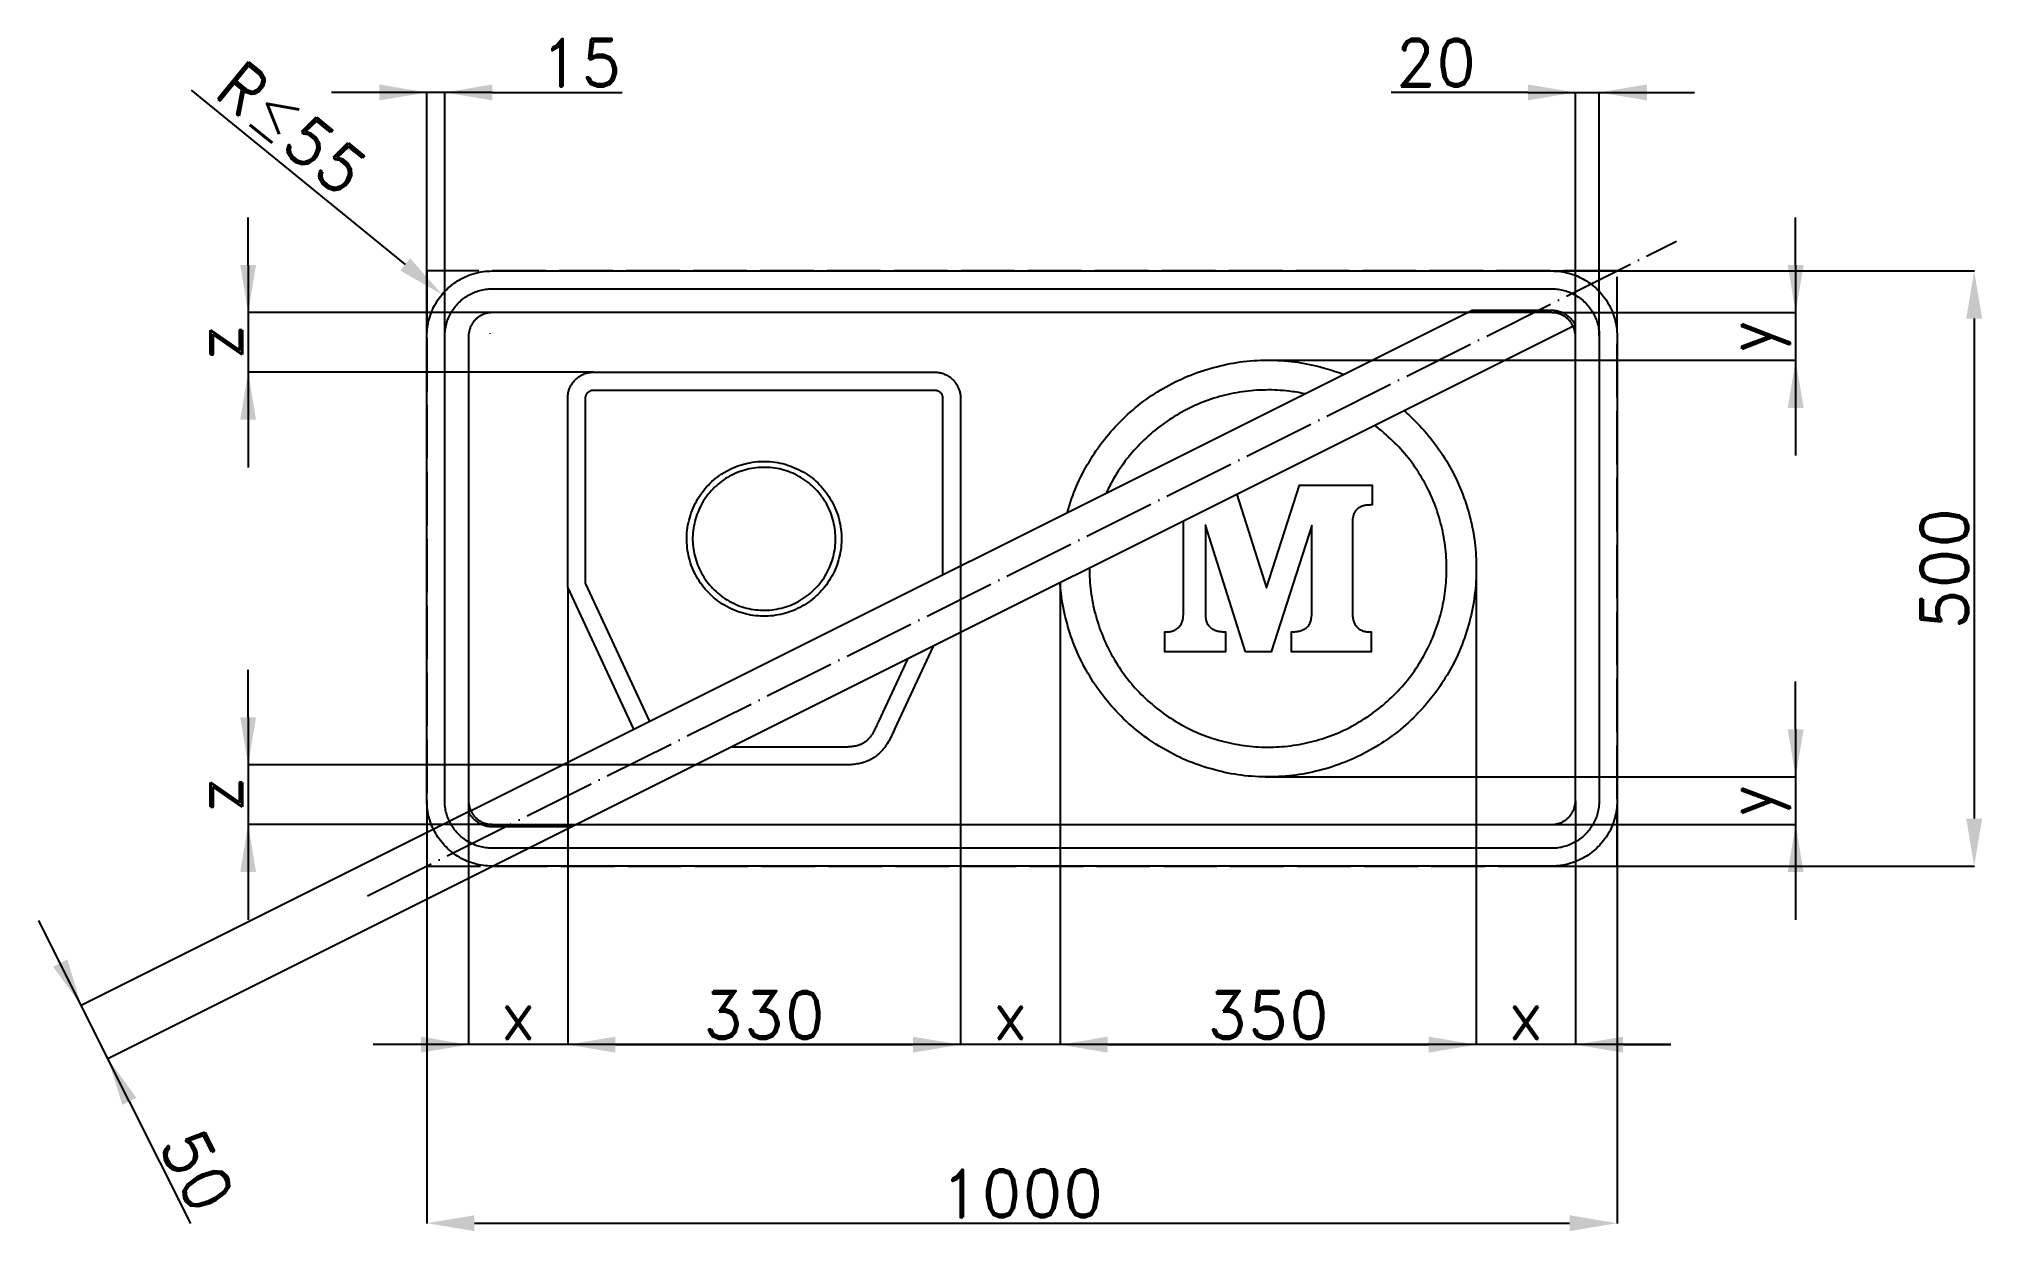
# Model space of a CAD drawing. Header units: millimetres. Extents: x -326 to 1307, y -307 to 695.
import ezdxf

# ---------------------------------------------------------------- set-up
doc = ezdxf.new("R2010")
doc.units = ezdxf.units.MM
doc.header["$LTSCALE"] = 5
doc.linetypes.add('ACAD_ISO02W100', pattern=[15, 12, -3])
doc.linetypes.add('ACAD_ISO04W100', pattern=[30, 24, -3, 0, -3])
doc.layers.add('Kóty', color=2, linetype='Continuous')
doc.layers.add('Značka', color=7, linetype='Continuous')
doc.styles.get("Standard").update_dxf_attribs({"font": 'romand.shx', "height": 40})
doc.dimstyles.get("Standard").update_dxf_attribs({"dimtxt": 40, "dimasz": 40, "dimexe": 0.18, "dimexo": 0.0625, "dimgap": 5, "dimtad": 1, "dimdec": 0, "dimzin": 0, "dimdsep": 46, "dimtxsty": 'Standard', "dimcen": 0.09, "dimadec": 0, "dimazin": 0, "dimtfac": 1, "dimtdec": 0, "dimtofl": 0, "dimtmove": 0, "dimatfit": 3, "dimfxl": 1, "dimtolj": 1, "dimtzin": 0, "dimarcsym": 0})

msp = doc.modelspace()

# ---------------------------------------------------------------- texts
at = {"layer": 'Kóty', "char_height": 40, "attachment_point": 5}
for s, insert in [('\\A1;15', (129.5, 675)), ('\\A1;20', (847.6, 675)), ('\\A1;x', (76.7, -125))]:
    msp.add_mtext(s, dxfattribs=dict(at, insert=insert))
for s, insert, rotation in [('\\A1;R{\\A0;≤}55', (-113.4, 619.9), 320.8489), ('\\A1;z', (-175.2, 440), 90), ('\\A1;y', (1118.3, 445), 90), ('\\A1;z', (-175.2, 60), 90), ('\\A1;y', (1118.3, 55), 90), ('\\A1;50', (-193, -255.7), 296.5651)]:
    msp.add_mtext(s, dxfattribs=dict(at, insert=insert, rotation=rotation))

# ---------------------------------------------------------------- blocks, each defined once
blk = doc.blocks.new('*D0')
at = {"layer": 'Defpoints', "color": 0, "transparency": 16777216}
for p in [(0, 55), (1000, 55), (1000, -300)]:
    blk.add_point(p, dxfattribs=at)
at = {"layer": 'Kóty', "color": 0, "lineweight": -2, "transparency": 16777216}
for p, q in [((0, 54.9), (0, -300.2)), ((1000, 54.9), (1000, -300.2)), ((40, -300), (960, -300))]:
    blk.add_line(p, q, dxfattribs=at)
at = {"layer": 'Kóty', "color": 0, "transparency": 16777216}
for points in [[(40, -293.3), (40, -306.7), (0, -300)], [(960, -293.3), (960, -306.7), (1000, -300)]]:
    blk.add_solid(points, dxfattribs=at)
at = {"layer": 'Kóty', "color": 0, "transparency": 16777216, "insert": (500, -275), "char_height": 40, "attachment_point": 5}
blk.add_mtext('\\A1;1000', dxfattribs=at)
blk = doc.blocks.new('*D1')
at = {"layer": 'Defpoints', "color": 0, "transparency": 16777216}
for p in [(945, 500), (945, 0), (1300, 0)]:
    blk.add_point(p, dxfattribs=at)
at = {"layer": 'Kóty', "color": 0, "lineweight": -2, "transparency": 16777216}
for p, q in [((945.1, 500), (1300.2, 500)), ((1300, 460), (1300, 40)), ((945.1, 0), (1300.2, 0))]:
    blk.add_line(p, q, dxfattribs=at)
at = {"layer": 'Kóty', "color": 0, "transparency": 16777216}
for points in [[(1293.3, 460), (1306.7, 460), (1300, 500)], [(1293.3, 40), (1306.7, 40), (1300, 0)]]:
    blk.add_solid(points, dxfattribs=at)
at = {"layer": 'Kóty', "color": 0, "transparency": 16777216, "insert": (1275, 250), "char_height": 40, "attachment_point": 5, "rotation": 90}
blk.add_mtext('\\A1;500', dxfattribs=at)
blk = doc.blocks.new('*D2')
at = {"layer": 'Defpoints', "color": 0, "transparency": 16777216}
for p in [(448.3, 278.9), (118.3, 234.3), (448.3, -150)]:
    blk.add_point(p, dxfattribs=at)
at = {"layer": 'Kóty', "color": 0, "lineweight": -2, "transparency": 16777216}
for p, q in [((448.3, 278.8), (448.3, -150.2)), ((118.3, 234.2), (118.3, -150.2)), ((158.3, -150), (408.3, -150))]:
    blk.add_line(p, q, dxfattribs=at)
at = {"layer": 'Kóty', "color": 0, "transparency": 16777216}
for points in [[(158.3, -143.3), (158.3, -156.7), (118.3, -150)], [(408.3, -143.3), (408.3, -156.7), (448.3, -150)]]:
    blk.add_solid(points, dxfattribs=at)
at = {"layer": 'Kóty', "color": 0, "transparency": 16777216, "insert": (283.3, -125), "char_height": 40, "attachment_point": 5}
blk.add_mtext('\\A1;330', dxfattribs=at)
blk = doc.blocks.new('*D3')
at = {"layer": 'Defpoints', "color": 0, "transparency": 16777216}
for p in [(448.3, 278.9), (532, 238.1), (532, -150)]:
    blk.add_point(p, dxfattribs=at)
at = {"layer": 'Kóty', "color": 0, "lineweight": -2, "transparency": 16777216}
for p, q in [((448.3, 278.8), (448.3, -150.2)), ((532, 238), (532, -150.2)), ((408.3, -150), (368.3, -150)), ((572, -150), (612, -150))]:
    blk.add_line(p, q, dxfattribs=at)
at = {"layer": 'Kóty', "color": 0, "transparency": 16777216}
for points in [[(408.3, -143.3), (408.3, -156.7), (448.3, -150)], [(572, -143.3), (572, -156.7), (532, -150)]]:
    blk.add_solid(points, dxfattribs=at)
at = {"layer": 'Kóty', "color": 0, "transparency": 16777216, "insert": (490.2, -125), "char_height": 40, "attachment_point": 5}
blk.add_mtext('\\A1;x', dxfattribs=at)
blk = doc.blocks.new('*D4')
at = {"layer": 'Defpoints', "color": 0, "transparency": 16777216}
for p in [(881.7, 247.7), (532, 238.1), (881.7, -150)]:
    blk.add_point(p, dxfattribs=at)
at = {"layer": 'Kóty', "color": 0, "lineweight": -2, "transparency": 16777216}
for p, q in [((881.7, 247.6), (881.7, -150.2)), ((532, 238), (532, -150.2)), ((572, -150), (841.7, -150))]:
    blk.add_line(p, q, dxfattribs=at)
at = {"layer": 'Kóty', "color": 0, "transparency": 16777216}
for points in [[(572, -143.3), (572, -156.7), (532, -150)], [(841.7, -143.3), (841.7, -156.7), (881.7, -150)]]:
    blk.add_solid(points, dxfattribs=at)
at = {"layer": 'Kóty', "color": 0, "transparency": 16777216, "insert": (706.8, -125), "char_height": 40, "attachment_point": 5}
blk.add_mtext('\\A1;350', dxfattribs=at)
blk = doc.blocks.new('*D5')
at = {"layer": 'Defpoints', "color": 0, "transparency": 16777216}
for p in [(881.7, 247.6), (965, 55), (965, -150)]:
    blk.add_point(p, dxfattribs=at)
at = {"layer": 'Kóty', "color": 0, "lineweight": -2, "transparency": 16777216}
for p, q in [((881.7, 247.6), (881.7, -150.2)), ((965, 54.9), (965, -150.2)), ((841.7, -150), (801.7, -150)), ((1005, -150), (1045, -150))]:
    blk.add_line(p, q, dxfattribs=at)
at = {"layer": 'Kóty', "color": 0, "transparency": 16777216}
for points in [[(841.7, -143.3), (841.7, -156.7), (881.7, -150)], [(1005, -143.3), (1005, -156.7), (965, -150)]]:
    blk.add_solid(points, dxfattribs=at)
at = {"layer": 'Kóty', "color": 0, "transparency": 16777216, "insert": (923.3, -125), "char_height": 40, "attachment_point": 5}
blk.add_mtext('\\A1;x', dxfattribs=at)

# ---------------------------------------------------------------- dimensions: what is measured, and where the dimension line sits
at = {"layer": 'Kóty'}
dim = msp.add_linear_dim(base=(1300, 0), p1=(945, 500), p2=(945, 0), angle=90, dimstyle='Standard', dxfattribs=at)
dim.commit()
dim.dimension.update_dxf_attribs({"geometry": '*D1', "text_midpoint": (1275, 250)})
for base, p1, p2, picture, middle in [((448.3, -150), (118.3, 234.3), (448.3, 278.9), '*D2', (283.3, -125)), ((881.7, -150), (532, 238.1), (881.7, 247.7), '*D4', (706.8, -125)), ((1000, -300), (0, 55), (1000, 55), '*D0', (500, -275))]:
    dim = msp.add_linear_dim(base=base, p1=p1, p2=p2, dimstyle='Standard', dxfattribs=at)
    dim.commit()
    dim.dimension.update_dxf_attribs({"geometry": picture, "text_midpoint": middle})
for base, p1, p2, picture, middle in [((532, -150), (448.3, 278.9), (532, 238.1), '*D3', (490.2, -125)), ((965, -150), (881.7, 247.6), (965, 55), '*D5', (923.3, -125))]:
    dim = msp.add_linear_dim(base=base, p1=p1, p2=p2, text='x', dimstyle='Standard', dxfattribs=at)
    dim.commit()
    dim.dimension.update_dxf_attribs({"geometry": picture, "text_midpoint": middle})

# ---------------------------------------------------------------- linework, layer by layer
at = {"layer": 'Kóty'}
for p, q in [((-197.9, 651.8), (-18.2, 505.5)), ((55, 650), (-80, 650)), ((0, 445.1), (0, 650.2)), ((15, 445.1), (15, 650.2)), ((55, 650), (164, 650)), ((925, 650), (810.2, 650)), ((925, 650), (1065, 650)), ((965, 445.1), (965, 650.2)), ((985, 445.1), (985, 650.2)), ((-150.2, 505), (-150.2, 545)), ((1150, 505), (1150, 545)), ((-150.2, 505), (-150.2, 335)), ((1150, 505), (1150, 345)), ((54.9, 465), (-150.4, 465)), ((945.1, 465), (1150.2, 465)), ((53.1, 447.3), (53.3, 447.3)), ((53.2, 447.2), (53.2, 447.4)), ((709, 425), (1150.2, 425)), ((140, 415), (-150.4, 415)), ((118.3, 234.2), (118.3, -150.2)), ((-150.2, 125), (-150.2, 165)), ((1150, 115), (1150, 155)), ((-150.2, 125), (-150.2, -45)), ((1150, 115), (1150, -45)), ((225.8, 85), (-150.4, 85)), ((704.4, 75), (1150.2, 75)), ((35, 54.9), (35, -150.2)), ((35.1, 45.5), (-290.4, -117.2)), ((121.9, 33), (-268, -162)), ((54.9, 35), (-150.4, 35)), ((945.1, 35), (1150.2, 35)), ((-250, -197.7), (-326, -45.6)), ((1045, -150), (-45, -150)), ((158.3, -150), (198.3, -150)), ((-250, -197.7), (-198.6, -300.3))]:
    msp.add_line(p, q, dxfattribs=at)
msp.add_arc((53.2, 447.3), 52.1, 127.6492, 141.0469, dxfattribs=at)
for points in [[(-40, 656.7), (-40, 643.3), (0, 650)], [(55, 656.7), (55, 643.3), (15, 650)], [(925, 656.7), (925, 643.3), (965, 650)], [(1025, 656.7), (1025, 643.3), (985, 650)], [(-14, 510.6), (-22.4, 500.3), (12.8, 480.2)], [(-156.8, 505), (-143.5, 505), (-150.2, 465)], [(1143.3, 505), (1156.7, 505), (1150, 465)], [(1143.3, 385), (1156.7, 385), (1150, 425)], [(-156.8, 375), (-143.5, 375), (-150.2, 415)], [(-156.8, 125), (-143.5, 125), (-150.2, 85)], [(1143.3, 115), (1156.7, 115), (1150, 75)], [(-156.8, -5), (-143.5, -5), (-150.2, 35)], [(1143.3, -5), (1156.7, -5), (1150, 35)], [(-302.1, -78.4), (-314.1, -84.4), (-290.2, -117.2)], [(-5, -143.3), (-5, -156.7), (35, -150)], [(158.3, -143.3), (158.3, -156.7), (118.3, -150)], [(-244, -194.7), (-255.9, -200.6), (-267.9, -161.9)]]:
    msp.add_solid(points, dxfattribs=at)
at = {"layer": 'Značka', "color": 6, "linetype": 'ACAD_ISO04W100', "ltscale": 0.5}
msp.add_lwpolyline([(-50, -25), (1050, 525)], dxfattribs=at)
at = {"layer": 'Značka', "color": 7, "linetype": 'ACAD_ISO02W100', "ltscale": 0.75}
msp.add_lwpolyline([(0, 0), (1000, 0), (1000, 500), (0, 500)], close=True, dxfattribs=at)
at = {"layer": 'Značka', "color": 5}
for points in [[(55, 0), (54.8, 0), (54.6, 0, -0.03218), (47.5, 0.5, -0.035443), (40.5, 1.9, -0.036267), (33.7, 4.2, -0.03442), (27.4, 7.4, -0.033722), (21.4, 11.4, -0.034085), (16.1, 16.1, -0.034209), (11.4, 21.4, -0.034229), (7.4, 27.4, -0.034044), (4.3, 33.7, -0.033412), (1.9, 40.5, -0.034127), (0.5, 47.5, -0.036745), (0, 54.6), (0, 54.8), (0, 55), (0, 445), (0, 445.2), (0, 445.4, -0.03218), (0.5, 452.5, -0.035443), (1.9, 459.5, -0.036267), (4.2, 466.3, -0.03442), (7.4, 472.6, -0.033724), (11.4, 478.6, -0.034088), (16.1, 483.9, -0.034206), (21.4, 488.6, -0.034232), (27.4, 492.6, -0.034049), (33.7, 495.7, -0.033416), (40.5, 498.1, -0.034129), (47.5, 499.5, -0.036747), (54.6, 500), (54.8, 500), (55, 500), (945, 500), (945.2, 500), (945.4, 500, -0.032179), (952.5, 499.5, -0.035446), (959.5, 498.1, -0.036264), (966.3, 495.8, -0.034421), (972.6, 492.6, -0.033716), (978.6, 488.6, -0.034086), (983.9, 483.9, -0.034212), (988.6, 478.6, -0.034226), (992.6, 472.6, -0.034042), (995.7, 466.3, -0.033411), (998, 459.5, -0.034124), (999.5, 452.5, -0.036743), (1000, 445.4), (1000, 445.2), (1000, 445), (1000, 55), (1000, 54.8), (1000, 54.6, -0.032188), (999.5, 47.5, -0.035446), (998, 40.5, -0.036274), (995.8, 33.7, -0.034416), (992.6, 27.4, -0.033728), (988.6, 21.4, -0.034092), (983.9, 16.1, -0.034208), (978.6, 11.4, -0.03423), (972.6, 7.4, -0.034041), (966.3, 4.3, -0.033411), (959.5, 1.9, -0.034128), (952.5, 0.5, -0.036745), (945.4, 0), (945.2, 0), (945, 0), (55, 0)], [(55, 15), (54.8, 15), (54.7, 15, -0.03218), (49.5, 15.4, -0.035444), (44.4, 16.4, -0.036267), (39.5, 18.1, -0.03442), (34.9, 20.4, -0.033721), (30.6, 23.3, -0.034085), (26.7, 26.7, -0.034209), (23.3, 30.6, -0.034229), (20.4, 34.9, -0.034044), (18.1, 39.5, -0.033412), (16.4, 44.4, -0.034127), (15.3, 49.5, -0.036745), (15, 54.7), (15, 54.8), (15, 55), (15, 445), (15, 445.2), (15, 445.3, -0.03218), (15.4, 450.5, -0.035443), (16.4, 455.6, -0.036267), (18.1, 460.5, -0.034424), (20.4, 465.1, -0.033722), (23.3, 469.4, -0.034083), (26.7, 473.3, -0.034209), (30.6, 476.7, -0.034227), (34.9, 479.6, -0.034042), (39.5, 481.9, -0.033411), (44.4, 483.6, -0.034123), (49.5, 484.7, -0.036741), (54.7, 485), (54.8, 485), (55, 485), (945, 485), (945.2, 485), (945.3, 485, -0.032174), (950.5, 484.6, -0.035443), (955.6, 483.6, -0.036265), (960.5, 481.9, -0.034414), (965.1, 479.6, -0.033719), (969.4, 476.7, -0.034082), (973.3, 473.3, -0.034215), (976.7, 469.4, -0.034226), (979.6, 465.1, -0.03405), (981.9, 460.5, -0.033405), (983.6, 455.6, -0.034129), (984.7, 450.5, -0.036741), (985, 445.3), (985, 445.2), (985, 445), (985, 55), (985, 54.8), (985, 54.7, -0.032179), (984.6, 49.5, -0.035442), (983.6, 44.4, -0.03626), (981.9, 39.5, -0.034413), (979.6, 34.9, -0.033721), (976.7, 30.6, -0.034079), (973.3, 26.7, -0.03421), (969.4, 23.3, -0.034232), (965.1, 20.4, -0.034047), (960.5, 18.1, -0.033414), (955.6, 16.4, -0.034126), (950.5, 15.3, -0.036746), (945.3, 15), (945.2, 15), (945, 15), (55, 15)], [(55, 35), (945, 35), (945.1, 35), (945.2, 35, 0.032177), (947.7, 35.2, 0.035444), (950.3, 35.7, 0.036265), (952.7, 36.5, 0.034422), (955, 37.7, 0.03373), (957.2, 39.1, 0.034072), (959.1, 40.9, 0.034204), (960.9, 42.8, 0.034223), (962.3, 45, 0.034048), (963.5, 47.3), (964.3, 49.7), (964.8, 52.3, 0.036741), (965, 54.8), (965, 54.9), (965, 55), (965, 445), (965, 445.1), (965, 445.2, 0.032179), (964.8, 447.7, 0.035443), (964.3, 450.3, 0.036259), (963.5, 452.7, 0.034419), (962.3, 455, 0.033729), (960.9, 457.2, 0.034073), (959.1, 459.1, 0.034191), (957.2, 460.9, 0.034225), (955, 462.3, 0.034056), (952.7, 463.5, 0.033414), (950.3, 464.3, 0.034128), (947.7, 464.8, 0.036743), (945.2, 465), (945.1, 465), (945, 465), (55, 465), (54.9, 465), (54.8, 465, 0.032179), (52.3, 464.8, 0.035442), (49.7, 464.3, 0.036259), (47.3, 463.5, 0.034414), (45, 462.3, 0.03372), (42.8, 460.9, 0.034079), (40.9, 459.1, 0.03421), (39.1, 457.2, 0.034232), (37.7, 455, 0.034046), (36.5, 452.7, 0.033413), (35.7, 450.3, 0.034126), (35.2, 447.7, 0.036744), (35, 445.2), (35, 445.1), (35, 445), (35, 55), (35, 54.9), (35, 54.8, 0.032179), (35.2, 52.3, 0.035443), (35.7, 49.7, 0.036265), (36.5, 47.3, 0.034421), (37.7, 45, 0.033719), (39.1, 42.8, 0.034086), (40.9, 40.9, 0.034208), (42.8, 39.1, 0.034229), (45, 37.7, 0.034044), (47.3, 36.5, 0.033412), (49.7, 35.7, 0.034128), (52.3, 35.2, 0.036744), (54.8, 35), (54.9, 35), (55, 35)]]:
    msp.add_lwpolyline(points, format="xyb", dxfattribs=at)
at = {"layer": 'Značka', "color": 1}
msp.add_lwpolyline([(964.9, 454.5), (121.9, 33), (55, 33), (54.9, 33), (54.8, 33), (54.7, 33), (54.6, 33, -0.007829), (54, 33, -0.007898), (53.4, 33, -0.009705), (52.7, 33.1, -0.009262), (52, 33.2, -0.00918), (51.3, 33.3, -0.009561), (50.6, 33.4, -0.008774), (49.9, 33.6, -0.006819), (49.2, 33.8, -0.006784), (48.5, 34, -0.008687), (47.8, 34.2, -0.009297), (47.2, 34.4, -0.008632), (46.5, 34.7, -0.008686), (45.8, 35, -0.009457), (45.2, 35.3, -0.008885), (44.6, 35.6, -0.006985), (44, 36, -0.007001), (43.3, 36.3, -0.00892), (42.7, 36.7, -0.009511), (42.2, 37.1, -0.008783), (41.6, 37.6, -0.008787), (41, 38, -0.009529), (40.5, 38.5, -0.008906), (40, 38.9, -0.006933), (39.4, 39.4, -0.006934), (38.9, 40, -0.008909), (38.5, 40.5, -0.009483), (38, 41, -0.008671), (37.6, 41.6, -0.0087), (37.1, 42.2, -0.009566), (36.7, 42.7, -0.008743), (36.3, 43.3, -0.006198), (36, 43.9), (35.8, 44.3), (35.5, 44.7), (35.4, 45), (35.2, 45.4), (35.2, 45.4), (35.1, 45.5), (878.1, 467), (945, 467), (945.1, 467), (945.2, 467), (945.3, 467), (945.4, 467, -0.00784), (946, 467, -0.007901), (946.6, 467, -0.009727), (947.3, 466.9), (948, 466.8), (948.7, 466.7), (949.4, 466.6), (950.1, 466.4), (950.8, 466.2), (951.5, 466), (952.2, 465.8), (952.8, 465.6), (953.5, 465.3), (954.2, 465), (954.8, 464.7), (955.4, 464.4), (956, 464), (956.7, 463.7), (957.3, 463.3), (957.8, 462.9), (958.4, 462.4), (959, 462), (959.5, 461.5), (960, 461.1), (960.6, 460.6), (961.1, 460), (961.5, 459.5), (962, 459), (962.4, 458.4), (962.9, 457.8), (963.3, 457.3), (963.7, 456.7), (964, 456.1), (964.2, 455.7), (964.5, 455.3), (964.6, 455), (964.8, 454.6), (964.8, 454.6), (964.9, 454.5)], format="xyb", dxfattribs=at)
at = {"layer": 'Značka', "color": 51}
for points in [[(538.1, 297, -0.000789), (538.2, 297.5, -0.034418), (545.8, 319.1, -0.034417), (556.3, 339.5, -0.034417), (569.2, 358.4, -0.034414), (584.6, 375.4, -0.034416), (601.9, 390.3, -0.034417), (621.2, 402.7, -0.034415), (641.8, 412.6, -0.034416), (663.6, 419.6, -0.034416), (686.1, 423.9, -0.034416), (709, 425, -0.034417), (731.8, 423.3, -0.034418), (754.2, 418.4, -0.025517), (770.3, 413.1)], [(538.1, 297, -0.000789), (538.2, 297.5, -0.034418), (545.8, 319.1, -0.034417), (556.3, 339.5, -0.034417), (569.2, 358.4, -0.034414), (584.6, 375.4, -0.034416), (601.9, 390.3, -0.034417), (621.2, 402.7, -0.034415), (641.8, 412.6, -0.034416), (663.6, 419.6, -0.034416), (686.1, 423.9, -0.034416), (709, 425, -0.034417), (731.8, 423.3, -0.034418), (754.2, 418.4, -0.025517), (770.3, 413.1)], [(737.7, 396.8, 0.023778), (724.3, 399, 0.034417), (704.7, 400, 0.034413), (685.1, 398.5, 0.034417), (666, 394.4, 0.034419), (647.4, 387.9, 0.034416), (630, 378.9, 0.034416), (613.8, 367.8, 0.034417), (599.2, 354.7, 0.034415), (586.4, 339.8, 0.034421), (575.8, 323.3, 0.019819), (570.6, 313.2, 0.019819)], [(821, 382.6, -0.022779), (832, 372.1, -0.034414), (846.9, 354.8, -0.034489), (859.4, 335.5, -0.03442), (869.3, 314.9, -0.034074), (876.3, 293.1, -0.032794), (880.4, 271.7, -0.034265), (881.7, 250)], [(821, 382.6, -0.022779), (832, 372.1, -0.034414), (846.9, 354.8, -0.034489), (859.4, 335.5, -0.03442), (869.3, 314.9, -0.034074), (876.3, 293.1, -0.032794), (880.4, 271.7, -0.034265), (881.7, 250)], [(856.7, 250), (856.7, 251), (856.7, 252, 0.032167), (855.2, 271.5, 0.035721), (851, 290.7, 0.036666), (844.6, 309.3, 0.034753), (835.6, 326.7, 0.03404), (824.5, 342.9, 0.034454), (811.3, 357.4, 0.034563), (796.5, 370.2, 0.000066), (796.4, 370.3, 0.000066)], [(680.4, 312.2), (705.5, 233.9), (733.1, 320), (794.2, 320), (794.2, 303.4), (793.6, 303.4), (793, 303.4, 0.025927), (789.9, 303.2, 0.041595), (786.9, 302.7, 0.032), (785.2, 302.1, 0.038191), (783.5, 301.3, 0.037979), (782.2, 300.4, 0.041861), (781, 299.3, 0.040609), (780, 298.1, 0.036311), (779.2, 296.8, 0.033753), (778.6, 295.2), (778.2, 293.6), (778, 292.6), (777.8, 291.5), (777.7, 290), (777.6, 288.5), (777.6, 288), (777.6, 287.6), (777.6, 212.3), (777.6, 211.9), (777.6, 211.5, 0.025382), (777.9, 208.8, 0.036584), (778.5, 206.2, 0.035511), (779.2, 204.3, 0.042084), (780.2, 202.5, 0.039747), (781.2, 201, 0.041667), (782.5, 199.8, 0.048497), (784.3, 198.6, 0.043219), (786.2, 197.7, 0.023992), (787.5, 197.3, 0.01932), (788.9, 197.1, 0.020807), (790.5, 196.8, 0.020151), (792.2, 196.7), (792.7, 196.7), (793.3, 196.7), (793.3, 180), (726.4, 180), (726.4, 196.9), (726.9, 196.9), (727.4, 196.9, 0.02429), (730.6, 197.1, 0.038652), (733.7, 197.7, 0.032217), (735.6, 198.3, 0.039078), (737.4, 199.2, 0.035359), (738.7, 200, 0.03915), (739.9, 201.1, 0.039575), (740.9, 202.3, 0.037162), (741.7, 203.7, 0.036108), (742.4, 205.3), (742.9, 206.9, 0.029798), (743.2, 209), (743.4, 211.2), (743.4, 211.6), (743.4, 212.1), (743.4, 286.3), (709.3, 180), (687.9, 180)], [(687.9, 180), (654.1, 286.4), (654.1, 212.2), (654.1, 211.7), (654.1, 211.2, 0.022998), (654.2, 209.1, 0.031088), (654.5, 207, 0.030826), (655, 205.3, 0.036263), (655.7, 203.7, 0.03685), (656.5, 202.4, 0.039466), (657.5, 201.2, 0.039201), (658.7, 200.1, 0.035556), (660, 199.2, 0.038453), (661.8, 198.3, 0.029613), (663.7, 197.7, 0.035719), (666.8, 197.1, 0.027141), (670, 196.9), (670.5, 196.9), (671, 196.9), (671, 180), (620, 180), (620, 196.7), (620.5, 196.7), (621, 196.7, 0.018177), (622.7, 196.8, 0.021913), (624.4, 197.1, 0.024552), (626, 197.4, 0.028651), (627.5, 197.9, 0.038257), (629.2, 198.7, 0.0441), (630.8, 199.8, 0.042762), (632.1, 201, 0.040135), (633.1, 202.5, 0.041549), (634.1, 204.3, 0.033178), (634.8, 206.2, 0.03458), (635.4, 208.8, 0.027991), (635.6, 211.5), (635.7, 211.9), (635.7, 212.3), (635.7, 287.6), (635.7, 288), (635.7, 288.5), (635.6, 289.9)], [(881.7, 250), (881.7, 248.9), (881.7, 247.7, -0.032166), (879.9, 224.9, -0.035722), (875.1, 202.5, -0.036663), (867.6, 180.9, -0.034754), (857.1, 160.5, -0.034037), (844.1, 141.6, -0.034452), (828.8, 124.6, -0.03456), (811.4, 109.7, -0.034427), (792.2, 97.3, -0.034389), (771.5, 87.4, -0.034419), (749.7, 80.4, -0.034424), (727.2, 76.1, -0.034417), (704.4, 75, -0.034415), (681.5, 76.7, -0.034417), (659.2, 81.6, -0.034418), (637.6, 89.1, -0.034418), (617.2, 99.6, -0.034415), (598.3, 112.5, -0.034416), (581.3, 127.9, -0.034416), (566.4, 145.2, -0.034417), (554, 164.5, -0.03442), (544.1, 185.1, -0.034417), (537.1, 206.9, -0.034414), (532.8, 229.4, -0.013018), (532, 238.1, -0.013018)], [(881.7, 250), (881.7, 248.9), (881.7, 247.7, -0.032166), (879.9, 224.9, -0.035722), (875.1, 202.5, -0.036663), (867.6, 180.9, -0.034754), (857.1, 160.5, -0.034037), (844.1, 141.6, -0.034452), (828.8, 124.6, -0.03456), (811.4, 109.7, -0.034427), (792.2, 97.3, -0.034389), (771.5, 87.4, -0.034419), (749.7, 80.4, -0.034424), (727.2, 76.1, -0.034417), (704.4, 75, -0.034415), (681.5, 76.7, -0.034417), (659.2, 81.6, -0.034418), (637.6, 89.1, -0.034418), (617.2, 99.6, -0.034415), (598.3, 112.5, -0.034416), (581.3, 127.9, -0.034416), (566.4, 145.2, -0.034417), (554, 164.5, -0.03442), (544.1, 185.1, -0.034417), (537.1, 206.9, -0.034414), (532.8, 229.4, -0.013018), (532, 238.1, -0.013018)], [(556.7, 250.4, 0.004097), (556.7, 248, 0.034418), (558.2, 228.5, 0.034417), (562.3, 209.3, 0.034417), (568.8, 190.8, 0.034414), (577.8, 173.3, 0.034417), (588.8, 157.1, 0.034415), (602, 142.6, 0.034415), (616.9, 129.8, 0.034416), (633.4, 119.1, 0.034418), (651.1, 110.6, 0.034417), (669.7, 104.6, 0.034417), (689, 101, 0.034416), (708.6, 100, 0.034416), (728.2, 101.5, 0.034418), (747.4, 105.6, 0.034416), (765.9, 112.1, 0.034415), (783.4, 121.1, 0.034418), (799.6, 132.2, 0.034405), (814.1, 145.3, 0.034413), (826.9, 160.2, 0.034491), (837.5, 176.7, 0.034419), (846, 194.4, 0.034079), (852.1, 213.1, 0.032793), (855.6, 231.4, 0.034269), (856.7, 250)]]:
    msp.add_lwpolyline(points, format="xyb", dxfattribs=at)
at = {"layer": 'Značka', "color": 251}
for points in [[(173.9, 114.9), (173.8, 115.1), (118.3, 234.3), (118.3, 393.1), (118.3, 393.6, -0.004753), (118.4, 394.2, -0.035153), (118.7, 397.1, -0.036969), (119.4, 400, -0.034097), (120.4, 402.5, -0.032383), (121.8, 404.9, -0.039183), (123.8, 407.6, -0.040331), (126.2, 409.9, -0.040857), (128.9, 411.9, -0.040131), (131.9, 413.4, -0.044445), (135.4, 414.5, -0.049205), (139, 415), (139.5, 415), (140, 415), (246.6, 415), (426.6, 415), (427.2, 415, -0.004745), (427.7, 415, -0.043624), (431.3, 414.5, -0.046137), (434.7, 413.4, -0.043182), (437.8, 411.9, -0.04053), (440.5, 409.9, -0.03949), (442.9, 407.6, -0.040398), (444.9, 404.9, -0.032783), (446.2, 402.5, -0.031662), (447.2, 400, -0.035431), (448, 397.1, -0.039138), (448.3, 394.2), (448.3, 393.6), (448.3, 393.1), (448.3, 305.7)], [(187.3, 121.6), (133.3, 237.6), (133.3, 393.1), (133.3, 393.3, -0.00623), (133.3, 393.5, -0.036616), (133.5, 394.5, -0.039057), (133.7, 395.4, -0.033124), (134.1, 396.2, -0.030187), (134.5, 396.9, -0.039261), (135.1, 397.8, -0.04129), (135.9, 398.5, -0.04118), (136.8, 399.1, -0.042623), (137.8, 399.6, -0.040738), (138.7, 399.9, -0.043243), (139.7, 400), (139.8, 400), (140, 400), (246.6, 400), (426.6, 400), (426.8, 400), (427.1, 400, -0.046202), (428.2, 399.8, -0.04948), (429.3, 399.4, -0.041953), (430.1, 399, -0.03668), (430.9, 398.4, -0.038529), (431.7, 397.6, -0.040377), (432.3, 396.7, -0.033226), (432.7, 396, -0.032954), (433, 395.2, -0.032927), (433.2, 394.3, -0.034427), (433.3, 393.5), (433.3, 393.3), (433.3, 393.1), (433.3, 305.7)], [(425.3, 184.7), (392.9, 115.1), (392.5, 114.2), (392.2, 113.4, -0.015822), (389.7, 108, -0.02518), (386.7, 102.8, -0.028415), (383.9, 98.8, -0.035561), (380.5, 95.1, -0.038032), (376.8, 92, -0.039623), (372.7, 89.5, -0.032262), (368.9, 87.8, -0.026514), (365, 86.6, -0.027439), (360, 85.6, -0.023957), (354.9, 85.1, -0.003297), (353.9, 85, -0.001099), (352.9, 85), (225.9, 85)], [(403.7, 173.9), (379.3, 121.4), (378.8, 120.4), (378.4, 119.3, -0.0142), (376.4, 115, -0.026399), (374, 110.7, -0.02699), (372.1, 108.1, -0.038758), (370, 105.8, -0.036958), (368, 104.1, -0.039273), (365.8, 102.8, -0.033812), (363.5, 101.8, -0.024564), (361.2, 101.1, -0.027551), (357.6, 100.4, -0.023061), (354, 100.1, -0.003176), (353.3, 100), (352.6, 100), (255.9, 100)]]:
    msp.add_lwpolyline(points, format="xyb", dxfattribs=at)
at = {"layer": 'Značka', "color": 9}
for points in [[(348.3, 275), (348.3, 274.6), (348.3, 274.1, -0.03217), (347.7, 265.7, -0.035726), (345.9, 257.4, -0.036666), (343.1, 249.3, -0.034752), (339.2, 241.8, -0.034036), (334.4, 234.7, -0.03445), (328.7, 228.4, -0.034562), (322.2, 222.9, -0.034429), (315.1, 218.3, -0.03439), (307.4, 214.6, -0.034417), (299.3, 212, -0.034421), (291, 210.4, -0.034415), (282.5, 210, -0.034417), (274, 210.6, -0.034415), (265.7, 212.4, -0.034415), (257.7, 215.3, -0.034417), (250.1, 219.1, -0.034416), (243.1, 223.9, -0.034416), (236.8, 229.6, -0.034416), (231.2, 236.1, -0.034418), (226.6, 243.2, -0.034418), (222.9, 250.9, -0.034415), (220.3, 259, -0.034415), (218.8, 267.4, -0.034413), (218.3, 275.9, -0.034417), (219, 284.3, -0.034415), (220.8, 292.6, -0.034418), (223.6, 300.7, -0.034418), (227.5, 308.2, -0.034418), (232.3, 315.3, -0.034416), (238, 321.6, -0.034415), (244.4, 327.1, -0.034414), (251.6, 331.7, -0.034419), (259.2, 335.4, -0.034419), (267.3, 338, -0.034417), (275.7, 339.6, -0.034417), (284.2, 340, -0.034411), (292.7, 339.4, -0.034417), (301, 337.6, -0.034415), (309, 334.7, -0.034417), (316.6, 330.9, -0.034418), (323.6, 326.1, -0.034404), (329.9, 320.4, -0.03441), (335.4, 313.9, -0.034487), (340, 306.8, -0.034417), (343.7, 299.1, -0.034072), (346.3, 291, -0.032797), (347.9, 283.1, -0.03427), (348.3, 275)], [(348.3, 275), (348.3, 274.6), (348.3, 274.1, -0.03217), (347.7, 265.7, -0.035726), (345.9, 257.4, -0.036666), (343.1, 249.3, -0.034752), (339.2, 241.8, -0.034036), (334.4, 234.7, -0.03445), (328.7, 228.4, -0.034562), (322.2, 222.9, -0.034429), (315.1, 218.3, -0.03439), (307.4, 214.6, -0.034417), (299.3, 212, -0.034421), (291, 210.4, -0.034415), (282.5, 210, -0.034417), (274, 210.6, -0.034415), (265.7, 212.4, -0.034415), (257.7, 215.3, -0.034417), (250.1, 219.1, -0.034416), (243.1, 223.9, -0.034416), (236.8, 229.6, -0.034416), (231.2, 236.1, -0.034418), (226.6, 243.2, -0.034418), (222.9, 250.9, -0.034415), (220.3, 259, -0.034415), (218.8, 267.4, -0.034413), (218.3, 275.9, -0.034417), (219, 284.3, -0.034415), (220.8, 292.6, -0.034418), (223.6, 300.7, -0.034418), (227.5, 308.2, -0.034418), (232.3, 315.3, -0.034416), (238, 321.6, -0.034415), (244.4, 327.1, -0.034414), (251.6, 331.7, -0.034419), (259.2, 335.4, -0.034419), (267.3, 338, -0.034417), (275.7, 339.6, -0.034417), (284.2, 340, -0.034411), (292.7, 339.4, -0.034417), (301, 337.6, -0.034415), (309, 334.7, -0.034417), (316.6, 330.9, -0.034418), (323.6, 326.1, -0.034404), (329.9, 320.4, -0.03441), (335.4, 313.9, -0.034487), (340, 306.8, -0.034417), (343.7, 299.1, -0.034072), (346.3, 291, -0.032797), (347.9, 283.1, -0.03427), (348.3, 275)], [(343.3, 275), (343.3, 275.4), (343.3, 275.8, 0.032169), (342.7, 283.6, 0.035727), (341.1, 291.3, 0.036664), (338.5, 298.7, 0.034749), (334.9, 305.7, 0.034036), (330.5, 312.2, 0.034448), (325.2, 318, 0.03456), (319.2, 323.1, 0.034427), (312.6, 327.4, 0.034392), (305.6, 330.8, 0.034418), (298.1, 333.2, 0.034421), (290.4, 334.6, 0.034416), (282.5, 335, 0.034413), (274.7, 334.4, 0.034416), (267, 332.7, 0.034416), (259.6, 330.2, 0.034414), (252.7, 326.6, 0.034418), (246.2, 322.1, 0.034417), (240.4, 316.9, 0.034416), (235.2, 310.9, 0.03442), (231, 304.3, 0.03442), (227.6, 297.2, 0.034416), (225.2, 289.8, 0.034417), (223.7, 282.1, 0.034414), (223.3, 274.2, 0.034416), (223.9, 266.4, 0.034419), (225.6, 258.7, 0.034418), (228.2, 251.3, 0.034414), (231.8, 244.3, 0.03442), (236.2, 237.8, 0.034419), (241.5, 232, 0.034417), (247.4, 226.9, 0.034417), (254, 222.7, 0.034415), (261.1, 219.2, 0.034418), (268.6, 216.8, 0.034417), (276.3, 215.4, 0.034414), (284.1, 215, 0.034417), (291.9, 215.6, 0.034417), (299.6, 217.3, 0.034419), (307, 219.8, 0.034416), (314, 223.4, 0.034417), (320.5, 227.9, 0.034404), (326.3, 233.1, 0.034414), (331.4, 239.1, 0.034488), (335.7, 245.7, 0.03442), (339.1, 252.8, 0.034079), (341.5, 260.2, 0.032787), (342.9, 267.6, 0.034261), (343.3, 275)]]:
    msp.add_lwpolyline(points, format="xyb", dxfattribs=at)
at = {"layer": 'Značka', "color": 251}
for points in [[(433.3, 305.7), (433.3, 244.6)], [(448.3, 305.7), (448.3, 252.1)]]:
    msp.add_lwpolyline(points, dxfattribs=at)

msp.set_redraw_order([(e.dxf.handle, doc.entitydb.next_handle()) for e in msp.query("TEXT MTEXT ATTDEF DIMENSION ARC_DIMENSION")])  # texts and dimensions are drawn at this point

doc.saveas('drawing.dxf')
